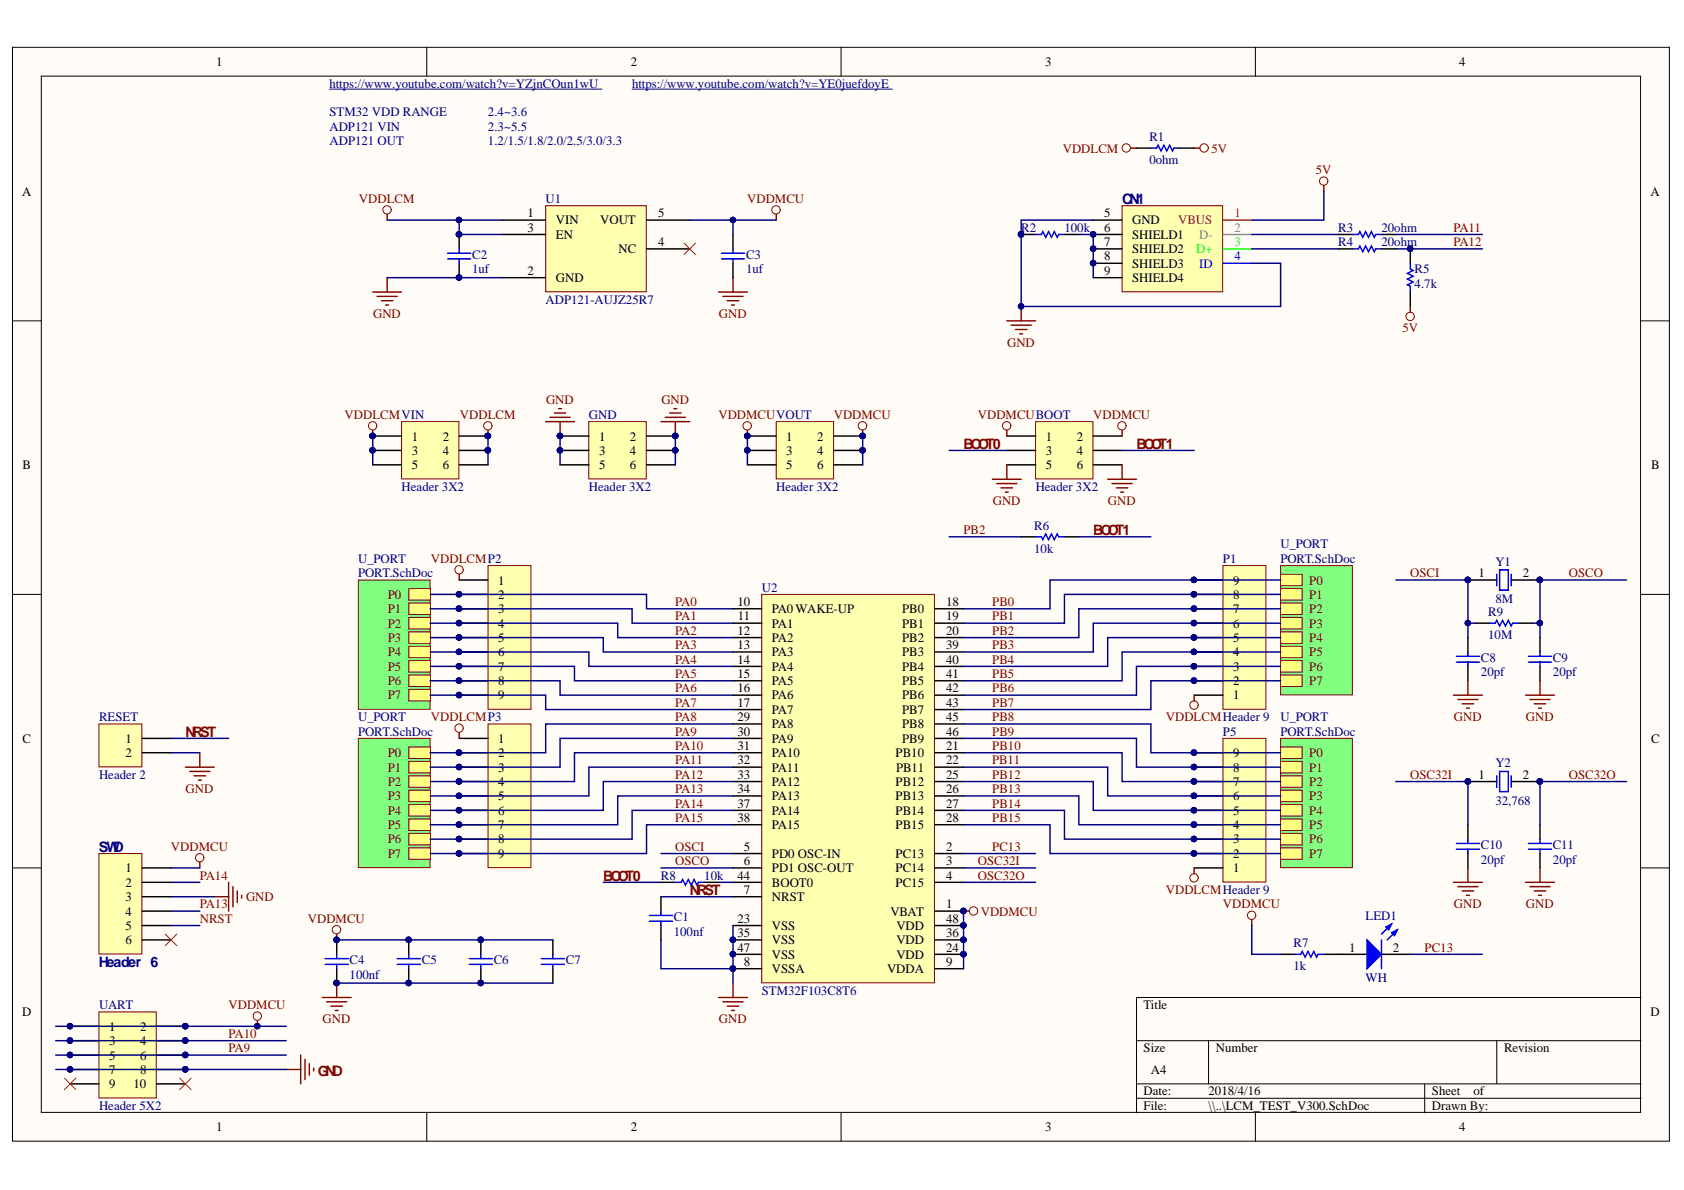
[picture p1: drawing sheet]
<svg xmlns="http://www.w3.org/2000/svg" width="297mm" height="210mm" viewBox="0 0 297 210" stroke-linecap="round" stroke-linejoin="round" font-family="sans-serif">
<defs><g id="words">
<g font-size="2.5" fill="#000080">
<text x="197.9" y="36">CN1</text>
<text x="17.5" y="150.3">SWD</text>
<text x="17.5" y="170.6">Header 6</text>
</g>
<g font-size="2.5" fill="#800000">
<text x="170" y="79.2">BOOT0</text>
<text x="200.5" y="79.2">BOOT1</text>
<text x="192.8" y="94.4">BOOT1</text>
<text x="32.7" y="130">NRST</text>
<text x="106.4" y="155.4">BOOT0</text>
<text x="121.7" y="157.9">NRST</text>
<text x="56.1" y="189.7">GND</text>
</g>
<g font-size="2.3">
<text x="38.2" y="11.7">1</text>
<text x="111.2" y="11.7">2</text>
<text x="184.3" y="11.7">3</text>
<text x="257.4" y="11.7">4</text>
<text x="3.9" y="34.5">A</text>
<text x="291.1" y="34.5">A</text>
<text x="93.1" y="38.3">1</text>
<text x="93.1" y="40.9">3</text>
<text x="98" y="39.6">VIN</text>
<text x="105.9" y="39.6">VOUT</text>
<text x="116.1" y="38.3">5</text>
<text x="194.7" y="38.3">5</text>
<text x="194.7" y="40.9">6</text>
<text x="199.7" y="39.6">GND</text>
<text x="98" y="42.1">EN</text>
<text x="109.1" y="44.7">NC</text>
<text x="116.1" y="43.4">4</text>
<text x="194.7" y="43.4">7</text>
<text x="194.7" y="45.9">8</text>
<text x="199.7" y="42.1">SHIELD1</text>
<text x="199.7" y="44.7">SHIELD2</text>
<text x="199.7" y="47.2">SHIELD3</text>
<text x="93.1" y="48.5">2</text>
<text x="98" y="49.7">GND</text>
<text x="194.7" y="48.5">9</text>
<text x="199.7" y="49.7">SHIELD4</text>
<text x="72.6" y="77.7">1</text>
<text x="78.1" y="77.7">2</text>
<text x="105.7" y="77.7">1</text>
<text x="111.1" y="77.7">2</text>
<text x="138.7" y="77.7">1</text>
<text x="144.2" y="77.7">2</text>
<text x="184.5" y="77.7">1</text>
<text x="189.9" y="77.7">2</text>
<text x="4" y="82.8">B</text>
<text x="72.6" y="80.2">3</text>
<text x="72.6" y="82.8">5</text>
<text x="78.1" y="80.2">4</text>
<text x="78.1" y="82.8">6</text>
<text x="105.7" y="80.2">3</text>
<text x="105.7" y="82.8">5</text>
<text x="111.1" y="80.2">4</text>
<text x="111.1" y="82.8">6</text>
<text x="138.7" y="80.2">3</text>
<text x="138.7" y="82.8">5</text>
<text x="144.2" y="80.2">4</text>
<text x="144.2" y="82.8">6</text>
<text x="184.5" y="80.2">3</text>
<text x="184.5" y="82.8">5</text>
<text x="189.9" y="80.2">4</text>
<text x="189.9" y="82.8">6</text>
<text x="291.2" y="82.8">B</text>
<text x="260.8" y="101.8">1</text>
<text x="268.6" y="101.8">2</text>
<text x="87.9" y="103.1">1</text>
<text x="87.9" y="105.6">2</text>
<text x="130.1" y="106.9">10</text>
<text x="166.9" y="106.9">18</text>
<text x="217.5" y="105.6">8</text>
<text x="217.5" y="103.1">9</text>
<text x="87.9" y="108.2">3</text>
<text x="87.9" y="110.7">4</text>
<text x="87.9" y="113.2">5</text>
<text x="130.1" y="112">12</text>
<text x="130.2" y="109.4">11</text>
<text x="136.2" y="108.2">PA0 WAKE-UP</text>
<text x="136.2" y="110.7">PA1</text>
<text x="136.2" y="113.2">PA2</text>
<text x="159.1" y="108.2">PB0</text>
<text x="159.1" y="110.7">PB1</text>
<text x="159.1" y="113.2">PB2</text>
<text x="166.9" y="109.4">19</text>
<text x="166.9" y="112">20</text>
<text x="217.5" y="113.2">5</text>
<text x="217.5" y="110.7">6</text>
<text x="217.5" y="108.2">7</text>
<text x="87.9" y="115.8">6</text>
<text x="87.9" y="118.3">7</text>
<text x="130.1" y="114.5">13</text>
<text x="130.1" y="117">14</text>
<text x="130.1" y="119.6">15</text>
<text x="136.2" y="115.8">PA3</text>
<text x="136.2" y="118.3">PA4</text>
<text x="159.1" y="115.8">PB3</text>
<text x="159.1" y="118.3">PB4</text>
<text x="166.9" y="114.5">39</text>
<text x="166.9" y="117">40</text>
<text x="166.9" y="119.6">41</text>
<text x="217.5" y="118.3">3</text>
<text x="217.5" y="115.8">4</text>
<text x="87.9" y="120.8">8</text>
<text x="87.9" y="123.4">9</text>
<text x="130.1" y="122.1">16</text>
<text x="130.1" y="124.6">17</text>
<text x="136.2" y="120.8">PA5</text>
<text x="136.2" y="123.4">PA6</text>
<text x="136.2" y="125.9">PA7</text>
<text x="159.1" y="120.8">PB5</text>
<text x="159.1" y="123.4">PB6</text>
<text x="159.1" y="125.9">PB7</text>
<text x="166.9" y="122.1">42</text>
<text x="166.9" y="124.6">43</text>
<text x="217.5" y="123.4">1</text>
<text x="217.5" y="120.8">2</text>
<text x="4" y="131">C</text>
<text x="22.2" y="131">1</text>
<text x="87.9" y="131">1</text>
<text x="130.1" y="127.2">29</text>
<text x="130.1" y="129.8">30</text>
<text x="136.2" y="128.5">PA8</text>
<text x="136.2" y="131">PA9</text>
<text x="159.1" y="128.5">PB8</text>
<text x="159.1" y="131">PB9</text>
<text x="166.9" y="127.2">45</text>
<text x="166.9" y="129.8">46</text>
<text x="291.2" y="131">C</text>
<text x="22.2" y="133.6">2</text>
<text x="87.9" y="133.6">2</text>
<text x="87.9" y="136.1">3</text>
<text x="130.1" y="132.3">31</text>
<text x="130.1" y="134.8">32</text>
<text x="130.1" y="137.4">33</text>
<text x="136.2" y="133.6">PA10</text>
<text x="136.2" y="136.1">PA11</text>
<text x="158" y="133.6">PB10</text>
<text x="158.1" y="136.1">PB11</text>
<text x="166.9" y="132.3">21</text>
<text x="166.9" y="134.8">22</text>
<text x="166.9" y="137.4">25</text>
<text x="217.5" y="136.1">8</text>
<text x="217.5" y="133.6">9</text>
<text x="260.8" y="137.4">1</text>
<text x="268.6" y="137.4">2</text>
<text x="87.9" y="138.6">4</text>
<text x="87.9" y="141.2">5</text>
<text x="87.9" y="143.7">6</text>
<text x="130.1" y="139.9">34</text>
<text x="130.1" y="142.4">37</text>
<text x="136.2" y="138.6">PA12</text>
<text x="136.2" y="141.2">PA13</text>
<text x="136.2" y="143.7">PA14</text>
<text x="158" y="138.6">PB12</text>
<text x="158" y="141.2">PB13</text>
<text x="158" y="143.7">PB14</text>
<text x="166.9" y="139.9">26</text>
<text x="166.9" y="142.4">27</text>
<text x="217.5" y="143.7">5</text>
<text x="217.5" y="141.2">6</text>
<text x="217.5" y="138.6">7</text>
<text x="87.9" y="146.2">7</text>
<text x="87.9" y="148.8">8</text>
<text x="130.1" y="145">38</text>
<text x="136.2" y="146.2">PA15</text>
<text x="158" y="146.2">PB15</text>
<text x="166.9" y="145">28</text>
<text x="217.5" y="148.8">3</text>
<text x="217.5" y="146.2">4</text>
<text x="22.2" y="153.8">1</text>
<text x="87.9" y="151.3">9</text>
<text x="130.1" y="155.2">44</text>
<text x="131.2" y="150">5</text>
<text x="131.2" y="152.6">6</text>
<text x="136.2" y="151.3">PD0 OSC-IN</text>
<text x="136.2" y="153.8">PD1 OSC-OUT</text>
<text x="158" y="151.3">PC13</text>
<text x="158" y="153.8">PC14</text>
<text x="166.9" y="150">2</text>
<text x="166.9" y="152.6">3</text>
<text x="166.9" y="155.2">4</text>
<text x="217.5" y="153.8">1</text>
<text x="217.5" y="151.3">2</text>
<text x="22.2" y="156.4">2</text>
<text x="22.2" y="159">3</text>
<text x="22.2" y="161.5">4</text>
<text x="131.2" y="157.7">7</text>
<text x="136.2" y="159">NRST</text>
<text x="136.2" y="156.4">BOOT0</text>
<text x="157.1" y="161.5">VBAT</text>
<text x="158" y="156.4">PC15</text>
<text x="166.9" y="160.2">1</text>
<text x="22.2" y="164">5</text>
<text x="22.2" y="166.6">6</text>
<text x="130.1" y="162.8">23</text>
<text x="130.1" y="165.3">35</text>
<text x="130.1" y="167.8">47</text>
<text x="136.2" y="164">VSS</text>
<text x="136.2" y="166.6">VSS</text>
<text x="158.1" y="166.6">VDD</text>
<text x="158.1" y="164">VDD</text>
<text x="166.9" y="167.8">24</text>
<text x="166.9" y="165.3">36</text>
<text x="166.9" y="162.8">48</text>
<text x="238" y="167.8">1</text>
<text x="245.7" y="167.8">2</text>
<text x="131.2" y="170.4">8</text>
<text x="136.2" y="171.6">VSSA</text>
<text x="136.2" y="169.1">VSS</text>
<text x="156.5" y="171.6">VDDA</text>
<text x="158.1" y="169.1">VDD</text>
<text x="166.9" y="170.4">9</text>
<text x="3.9" y="179.2">D</text>
<text x="201.7" y="178">Title</text>
<text x="291.1" y="179.2">D</text>
<text x="19.2" y="181.8">1</text>
<text x="19.2" y="184.4">3</text>
<text x="24.7" y="181.8">2</text>
<text x="24.7" y="184.4">4</text>
<text x="201.7" y="185.6">Size</text>
<text x="214.5" y="185.6">Number</text>
<text x="265.3" y="185.6">Revision</text>
<text x="19.2" y="186.9">5</text>
<text x="19.2" y="189.4">7</text>
<text x="19.2" y="192">9</text>
<text x="23.6" y="192">10</text>
<text x="24.7" y="186.9">6</text>
<text x="24.7" y="189.4">8</text>
<text x="203" y="189.4">A4</text>
<text x="201.7" y="193.2">Date:</text>
<text x="201.7" y="195.8">File:</text>
<text x="213.2" y="193.2">2018/4/16</text>
<text x="213.2" y="195.8">\\..\LCM_TEST_V300.SchDoc</text>
<text x="252.6" y="193.2">Sheet</text>
<text x="252.6" y="195.8">Drawn By:</text>
<text x="259.9" y="193.2">of</text>
<text x="38.2" y="199.6">1</text>
<text x="111.2" y="199.6">2</text>
<text x="184.3" y="199.6">3</text>
<text x="257.4" y="199.6">4</text>
</g>
<g font-size="2.3" fill="#000080">
<text x="58.1" y="15.5">https://www.youtube.com/watch?v=YZjnCOun1wU</text>
<text x="111.5" y="15.5">https://www.youtube.com/watch?v=YE0juefdoyE</text>
<text x="58.1" y="20.5">STM32 VDD RANGE</text>
<text x="58.1" y="23.1">ADP121 VIN</text>
<text x="86.1" y="20.5">2.4~3.6</text>
<text x="86.1" y="23.1">2.3~5.5</text>
<text x="58.1" y="25.6">ADP121 OUT</text>
<text x="86.1" y="25.6">1.2/1.5/1.8/2.0/2.5/3.0/3.3</text>
<text x="202.7" y="28.9">0ohm</text>
<text x="202.7" y="24.9">R1</text>
<text x="96.2" y="35.8">U1</text>
<text x="180.1" y="40.9">R2</text>
<text x="187.8" y="40.9">100k</text>
<text x="236.1" y="40.9">R3</text>
<text x="243.7" y="40.9">20ohm</text>
<text x="83.3" y="45.7">C2</text>
<text x="131.6" y="45.7">C3</text>
<text x="236.1" y="43.4">R4</text>
<text x="243.7" y="43.4">20ohm</text>
<text x="83.3" y="48.2">1uf</text>
<text x="96.2" y="53.6">ADP121-AUJZ25R7</text>
<text x="131.6" y="48.2">1uf</text>
<text x="249.5" y="50.8">4.7k</text>
<text x="249.5" y="48.2">R5</text>
<text x="103.9" y="73.9">GND</text>
<text x="70.8" y="86.6">Header 3X2</text>
<text x="103.9" y="86.6">Header 3X2</text>
<text x="136.9" y="86.6">Header 3X2</text>
<text x="182.7" y="86.6">Header 3X2</text>
<text x="182.4" y="93.4">R6</text>
<text x="63.2" y="99.3">U_PORT</text>
<text x="63.2" y="101.8">PORT.SchDoc</text>
<text x="182.4" y="97.5">10k</text>
<text x="215.7" y="99.3">P1</text>
<text x="225.9" y="96.7">U_PORT</text>
<text x="225.9" y="99.3">PORT.SchDoc</text>
<text x="263.8" y="99.8">Y1</text>
<text x="134.4" y="104.4">U2</text>
<text x="263.8" y="106.4">8M</text>
<text x="262.5" y="112.7">10M</text>
<text x="262.5" y="108.7">R9</text>
<text x="261.2" y="119.3">20pf</text>
<text x="261.2" y="116.8">C8</text>
<text x="273.9" y="119.3">20pf</text>
<text x="273.9" y="116.8">C9</text>
<text x="17.5" y="127.2">RESET</text>
<text x="63.2" y="127.2">U_PORT</text>
<text x="63.2" y="129.8">PORT.SchDoc</text>
<text x="215.7" y="129.8">P5</text>
<text x="225.9" y="127.2">U_PORT</text>
<text x="225.9" y="129.8">PORT.SchDoc</text>
<text x="17.5" y="137.4">Header 2</text>
<text x="263.8" y="135.3">Y2</text>
<text x="263.8" y="141.9">32,768</text>
<text x="261.2" y="149.8">C10</text>
<text x="273.9" y="149.8">C11</text>
<text x="116.6" y="155.2">R8</text>
<text x="124.2" y="155.2">10k</text>
<text x="261.2" y="152.3">20pf</text>
<text x="273.9" y="152.3">20pf</text>
<text x="118.9" y="165">100nf</text>
<text x="118.9" y="162.5">C1</text>
<text x="228.2" y="167.1">R7</text>
<text x="240.9" y="162.3">LED1</text>
<text x="61.7" y="172.7">100nf</text>
<text x="61.7" y="170.1">C4</text>
<text x="74.4" y="170.1">C5</text>
<text x="87.1" y="170.1">C6</text>
<text x="99.8" y="170.1">C7</text>
<text x="228.2" y="171.1">1k</text>
<text x="240.9" y="173.2">WH</text>
<text x="17.5" y="178">UART</text>
<text x="134.4" y="175.4">STM32F103C8T6</text>
<text x="17.5" y="195.8">Header 5X2</text>
</g>
<g font-size="2.3" fill="#800000">
<text x="187.5" y="26.9">VDDLCM</text>
<text x="213.7" y="26.9">5V</text>
<text x="63.3" y="35.8">VDDLCM</text>
<text x="131.8" y="35.8">VDDMCU</text>
<text x="232.1" y="30.7">5V</text>
<text x="256.4" y="40.9">PA11</text>
<text x="256.4" y="43.4">PA12</text>
<text x="65.8" y="56.1">GND</text>
<text x="126.8" y="56.1">GND</text>
<text x="247.4" y="58.6">5V</text>
<text x="177.7" y="61.2">GND</text>
<text x="96.3" y="71.3">GND</text>
<text x="116.7" y="71.3">GND</text>
<text x="60.8" y="73.9">VDDLCMVIN</text>
<text x="81.1" y="73.9">VDDLCM</text>
<text x="126.7" y="73.9">VDDMCUVOUT</text>
<text x="147.1" y="73.9">VDDMCU</text>
<text x="172.5" y="73.9">VDDMCUBOOT</text>
<text x="192.8" y="73.9">VDDMCU</text>
<text x="175.1" y="89.1">GND</text>
<text x="195.4" y="89.1">GND</text>
<text x="170" y="94.2">PB2</text>
<text x="76" y="99.3">VDDLCMP2</text>
<text x="248.8" y="101.8">OSCI</text>
<text x="276.7" y="101.8">OSCO</text>
<text x="68.4" y="105.6">P0</text>
<text x="119.1" y="106.9">PA0</text>
<text x="175" y="106.9">PB0</text>
<text x="230.9" y="103.1">P0</text>
<text x="230.9" y="105.6">P1</text>
<text x="68.4" y="108.2">P1</text>
<text x="68.4" y="110.7">P2</text>
<text x="68.4" y="113.2">P3</text>
<text x="119.1" y="109.4">PA1</text>
<text x="119.1" y="112">PA2</text>
<text x="175" y="109.4">PB1</text>
<text x="175" y="112">PB2</text>
<text x="230.9" y="108.2">P2</text>
<text x="230.9" y="110.7">P3</text>
<text x="230.9" y="113.2">P4</text>
<text x="68.4" y="115.8">P4</text>
<text x="68.4" y="118.3">P5</text>
<text x="119.1" y="119.6">PA5</text>
<text x="119.1" y="114.5">PA3</text>
<text x="119.1" y="117">PA4</text>
<text x="175" y="114.5">PB3</text>
<text x="175" y="117">PB4</text>
<text x="175" y="119.6">PB5</text>
<text x="230.9" y="115.8">P5</text>
<text x="230.9" y="118.3">P6</text>
<text x="68.4" y="120.8">P6</text>
<text x="68.4" y="123.4">P7</text>
<text x="119.1" y="122.1">PA6</text>
<text x="119.1" y="124.6">PA7</text>
<text x="175" y="122.1">PB6</text>
<text x="175" y="124.6">PB7</text>
<text x="230.9" y="120.8">P7</text>
<text x="76" y="127.2">VDDLCMP3</text>
<text x="119.1" y="129.8">PA9</text>
<text x="119.1" y="127.2">PA8</text>
<text x="175" y="127.2">PB8</text>
<text x="175" y="129.8">PB9</text>
<text x="205.7" y="127.2">VDDLCMHeader 9</text>
<text x="256.5" y="127.2">GND</text>
<text x="269.1" y="127.2">GND</text>
<text x="68.4" y="133.6">P0</text>
<text x="68.4" y="136.1">P1</text>
<text x="119.1" y="132.3">PA10</text>
<text x="119.1" y="134.8">PA11</text>
<text x="119.1" y="137.4">PA12</text>
<text x="175" y="132.3">PB10</text>
<text x="175" y="134.8">PB11</text>
<text x="175" y="137.4">PB12</text>
<text x="230.9" y="133.6">P0</text>
<text x="230.9" y="136.1">P1</text>
<text x="248.8" y="137.4">OSC32I</text>
<text x="276.7" y="137.4">OSC32O</text>
<text x="32.7" y="139.9">GND</text>
<text x="68.4" y="138.6">P2</text>
<text x="68.4" y="141.2">P3</text>
<text x="68.4" y="143.7">P4</text>
<text x="119.1" y="139.9">PA13</text>
<text x="119.1" y="142.4">PA14</text>
<text x="175" y="139.9">PB13</text>
<text x="175" y="142.4">PB14</text>
<text x="230.9" y="138.6">P2</text>
<text x="230.9" y="141.2">P3</text>
<text x="230.9" y="143.7">P4</text>
<text x="68.4" y="146.2">P5</text>
<text x="68.4" y="148.8">P6</text>
<text x="119.1" y="145">PA15</text>
<text x="175" y="145">PB15</text>
<text x="230.9" y="146.2">P5</text>
<text x="230.9" y="148.8">P6</text>
<text x="30.2" y="150">VDDMCU</text>
<text x="35.2" y="155.2">PA14</text>
<text x="68.4" y="151.3">P7</text>
<text x="119.1" y="150">OSCI</text>
<text x="119.1" y="152.6">OSCO</text>
<text x="172.5" y="155.2">OSC32O</text>
<text x="172.5" y="152.6">OSC32I</text>
<text x="175" y="150">PC13</text>
<text x="230.9" y="151.3">P7</text>
<text x="35.2" y="160.2">PA13</text>
<text x="43.4" y="159">GND</text>
<text x="173" y="161.5">VDDMCU</text>
<text x="205.7" y="157.7">VDDLCMHeader 9</text>
<text x="215.7" y="160.2">VDDMCU</text>
<text x="256.5" y="160.2">GND</text>
<text x="269.1" y="160.2">GND</text>
<text x="35.2" y="162.8">NRST</text>
<text x="54.3" y="162.8">VDDMCU</text>
<text x="251.3" y="167.8">PC13</text>
<text x="40.3" y="178">VDDMCU</text>
<text x="40.3" y="185.6">PA9</text>
<text x="40.3" y="183.1">PA10</text>
<text x="56.9" y="180.5">GND</text>
<text x="126.8" y="180.5">GND</text>
</g>
<g font-size="2.3" fill="#f00">
<text x="207.8" y="39.6">VBUS</text>
<text x="217.7" y="38.3">1</text>
</g>
<g font-size="2.3" fill="#808080">
<text x="217.7" y="40.9">2</text>
<text x="211.5" y="42.1">D-</text>
</g>
<g font-size="2.3" fill="#0f0">
<text x="211" y="44.7">D+</text>
<text x="217.7" y="43.4">3</text>
</g>
<g font-size="2.3" fill="#00f">
<text x="211.5" y="47.2">ID</text>
<text x="217.7" y="45.9">4</text>
</g>
</g></defs>
<g fill="#fffcf8" stroke="#000" stroke-width=".18">
<path d="M2.2 8.3h292.3v193h-292.3z"/>
<path d="M7.3 13.4h282.1v182.8h-282.1z"/>
</g>
<g fill="none" stroke="#000" stroke-width=".18">
<path d="M75.3 8.3v5.1M148.4 8.3v5.1M221.4 8.3v5.1M2.2 56.6h5.1M289.4 56.6h5.1M2.2 104.8h5.1M289.4 104.8h5.1M2.2 153.1h5.1M289.4 153.1h5.1M289.4 175.9h-88.9v20.4M75.3 196.3v5M148.4 196.3v5"/>
<path d="M200.5 183.6h88.9M200.5 191.2h88.9M200.5 193.7h88.9M213.2 183.6v7.6M221.4 196.3v5M251.3 191.2v5.1M264 183.6v7.6"/>
</g>
<path d="M134.4 104.8h30.4v68.6h-30.4z" fill="#ffffb0" stroke="#800000" stroke-width=".18"/>
<g fill="none" stroke="#000" stroke-width=".26">
<path d="M129.3 107.4h5.1M129.3 109.9h5.1M129.3 112.5h5.1M129.3 115h5.1M129.3 117.5h5.1M164.9 107.4h5.1M164.9 109.9h5.1M164.9 112.5h5.1M164.9 115h5.1M164.9 117.5h5.1M129.3 120.1h5.1M129.3 122.6h5.1"/>
<path d="M129.3 125.2h5.1M129.3 132.8h5.1M129.3 135.3h5.1M129.3 137.9h5.1M129.3 127.7h5.1M129.3 130.2h5.1M164.9 120.1h5.1M164.9 122.6h5.1M164.9 125.2h5.1M164.9 132.8h5.1M164.9 135.3h5.1M164.9 137.9h5.1"/>
<path d="M164.9 127.7h5.1M164.9 130.2h5.1M116.6 158.2v2.5M129.3 150.6h5.1M129.3 153.1h5.1M129.3 155.6h5.1M129.3 158.2h5.1M129.3 140.4h5.1M129.3 142.9h5.1M129.3 145.5h5.1M164.9 150.6h5.1M164.9 153.1h5.1"/>
<path d="M164.9 155.6h5.1M164.9 140.4h5.1M164.9 142.9h5.1M164.9 145.5h5.1M116.6 163.3v2.5M129.3 170.9h5.1M129.3 163.3h5.1M129.3 168.3h5.1M129.3 165.8h5.1M164.9 160.7h5.1M164.9 170.9h5.1M164.9 163.3h5.1"/>
<path d="M164.9 168.3h5.1M164.9 165.8h5.1"/>
</g>
<g fill="#000080" stroke="#000080" stroke-width=".18">
<circle cx="169.9" cy="160.7" r=".48"/>
<circle cx="129.3" cy="170.8" r=".48"/>
<circle cx="169.9" cy="168.3" r=".48"/>
<circle cx="129.3" cy="165.8" r=".48"/>
<circle cx="169.9" cy="165.8" r=".48"/>
<circle cx="129.3" cy="168.3" r=".48"/>
<circle cx="169.9" cy="163.2" r=".48"/>
</g>
<path d="M114.5 162.5h4.1M114.5 161.5h4.1M116.6 160.7v.8M116.6 162.5v.8" fill="none" stroke="#00f" stroke-width=".26"/>
<path d="M126.8 175.9h5M127.5 176.7h3.6M128.3 177.5h2M129 178.2h.5M129.3 173.4v2.5" fill="none" stroke="#800000" stroke-width=".26"/>
<path d="M17.5 178.5h10.1v15.2h-10.1z" fill="#ffffb0" stroke="#800000" stroke-width=".18"/>
<path d="M12.4 181h5.1M12.4 183.6h5.1M12.4 186.1h5.1M12.4 188.6h5.1M12.4 191.2h5.1M27.6 181h5.1M27.6 183.6h5.1M27.6 186.1h5.1M27.6 188.6h5.1M27.6 191.2h5.1" fill="none" stroke="#000" stroke-width=".26"/>
<g fill="#000080" stroke="#000080" stroke-width=".18">
<circle cx="12.3" cy="181" r=".48"/>
<circle cx="32.7" cy="181" r=".48"/>
<circle cx="12.3" cy="183.5" r=".48"/>
<circle cx="32.7" cy="183.5" r=".48"/>
<circle cx="12.3" cy="186.1" r=".48"/>
<circle cx="32.7" cy="186.1" r=".48"/>
<circle cx="12.3" cy="188.6" r=".48"/>
<circle cx="32.7" cy="188.6" r=".48"/>
</g>
<path d="M50.5 188.6h2.5M53 186.1v5.1M53.8 186.9v3.5M54.6 187.6v2.1M55.3 188.4v.5" fill="none" stroke="#800000" stroke-width=".26"/>
<path d="M17.5 150.6h7.5v17.7h-7.5z" fill="#ffffb0" stroke="#800000" stroke-width=".18"/>
<path d="M25.1 153.1h5.1M25.1 155.6h5.1M25.1 158.2h5.1M25.1 160.7h5.1M25.1 163.3h5.1M25.1 165.8h5.1" fill="none" stroke="#000" stroke-width=".26"/>
<path d="M37.8 158.2h2.5M40.3 155.6v5.1M41.1 156.4v3.6M41.9 157.2v2M42.6 157.9v.5" fill="none" stroke="#800000" stroke-width=".26"/>
<path d="M29.1 164.8l2.1 2M31.2 164.8l-2.1 2" fill="none" stroke="#f00" stroke-width=".18"/>
<path d="M96.2 36.3h17.8v15.2h-17.8z" fill="#ffffb0" stroke="#800000" stroke-width=".18"/>
<path d="M88.6 38.8h7.6M114 38.8h7.7M81 41.4v2.5M81 46.4v2.6M88.6 49h7.6M88.6 41.4h7.6M114 43.9h7.7M129.3 41.4v2.5M129.3 46.4v2.6" fill="none" stroke="#000" stroke-width=".26"/>
<g fill="none" stroke="#800000" stroke-width=".18">
<circle cx="68.3" cy="37" r=".74"/>
<circle cx="136.9" cy="37" r=".74"/>
</g>
<path d="M68.3 37.8v1M136.9 37.8v1M65.7 51.5h5.1M66.5 52.3h3.6M67.3 53h2M68 53.8h.5M68.3 49v2.5M126.8 51.5h5M127.5 52.3h3.6M128.3 53h2M129 53.8h.5M129.3 49v2.5" fill="none" stroke="#800000" stroke-width=".26"/>
<g fill="#000080" stroke="#000080" stroke-width=".18">
<circle cx="81" cy="49" r=".49"/>
<circle cx="81" cy="41.3" r=".49"/>
</g>
<path d="M79 45.7h4M79 44.7h4M81 43.9v.8M81 45.7v.7M127.3 45.7h4M127.3 44.7h4M129.3 43.9v.8M129.3 45.7v.7" fill="none" stroke="#00f" stroke-width=".26"/>
<path d="M120.7 42.9l2 2M122.7 42.9l-2 2" fill="none" stroke="#f00" stroke-width=".18"/>
<path d="M17.5 127.7h7.5v7.6h-7.5z" fill="#ffffb0" stroke="#800000" stroke-width=".18"/>
<path d="M25.1 130.2h5.1M25.1 132.8h5.1M59.4 165.8v2.5M59.4 170.9v2.5M72.1 165.8v2.5M72.1 170.9v2.5M84.8 165.8v2.5M84.8 170.9v2.5M97.5 165.8v2.5M97.5 170.9v2.5" fill="none" stroke="#000" stroke-width=".26"/>
<g fill="none" stroke="#800000" stroke-width=".26">
<path d="M32.7 135.3h5.1M33.5 136.1h3.5M34.2 136.8h2.1M35 137.6h.5M35.2 132.8v2.5M35.2 152.1v1M56.8 175.9h5.1M57.6 176.7h3.6M58.4 177.5h2M59.1 178.2h.5M59.4 164.8v1M59.4 173.4v2.5"/>
<path d="M170 160.7h1M45.4 180v1"/>
</g>
<g fill="none" stroke="#800000" stroke-width=".18">
<circle cx="35.2" cy="151.3" r=".74"/>
<circle cx="45.4" cy="179.2" r=".74"/>
<circle cx="59.4" cy="164" r=".74"/>
<circle cx="171.7" cy="160.7" r=".74"/>
</g>
<g fill="#000080" stroke="#000080" stroke-width=".18">
<circle cx="169.9" cy="160.7" r=".48"/>
<circle cx="59.4" cy="165.8" r=".48"/>
<circle cx="59.4" cy="173.4" r=".48"/>
<circle cx="72.1" cy="165.8" r=".48"/>
<circle cx="72.1" cy="173.4" r=".48"/>
<circle cx="84.8" cy="165.8" r=".48"/>
<circle cx="84.8" cy="173.4" r=".48"/>
<circle cx="45.4" cy="181" r=".49"/>
</g>
<g fill="none" stroke="#00f" stroke-width=".26">
<path d="M57.4 169.1h4M57.4 170.1h4M59.4 168.3v.8M59.4 170.1v.8M70.1 169.1h4M70.1 170.1h4M72.1 168.3v.8M72.1 170.1v.8M82.8 169.1h4M82.8 170.1h4M84.8 168.3v.8M84.8 170.1v.8"/>
<path d="M95.5 169.1h4.1M95.5 170.1h4.1M97.5 168.3v.8M97.5 170.1v.8"/>
</g>
<path d="M63.2 102.3h12.7v22.8h-12.7z" fill="#80ff80" stroke="#800000" stroke-width=".18"/>
<path d="M72.1 103.8h3.8v2.1h-3.8z" fill-rule="evenodd" fill="#ffff80"/>
<path d="M72.1 103.8h3.8v2.1h-3.8z" fill="none" stroke="#800000" stroke-width=".18"/>
<path d="M72.1 106.4h3.8v2h-3.8z" fill-rule="evenodd" fill="#ffff80"/>
<path d="M72.1 106.4h3.8v2h-3.8z" fill="none" stroke="#800000" stroke-width=".18"/>
<path d="M72.1 108.9h3.8v2h-3.8z" fill-rule="evenodd" fill="#ffff80"/>
<path d="M72.1 108.9h3.8v2h-3.8z" fill="none" stroke="#800000" stroke-width=".18"/>
<path d="M72.1 111.4h3.8v2.1h-3.8z" fill-rule="evenodd" fill="#ffff80"/>
<path d="M72.1 111.4h3.8v2.1h-3.8z" fill="none" stroke="#800000" stroke-width=".18"/>
<path d="M72.1 114h3.8v2h-3.8z" fill-rule="evenodd" fill="#ffff80"/>
<path d="M72.1 114h3.8v2h-3.8z" fill="none" stroke="#800000" stroke-width=".18"/>
<path d="M72.1 116.5h3.8v2.1h-3.8z" fill-rule="evenodd" fill="#ffff80"/>
<path d="M72.1 116.5h3.8v2.1h-3.8z" fill="none" stroke="#800000" stroke-width=".18"/>
<path d="M72.1 119.1h3.8v2h-3.8z" fill-rule="evenodd" fill="#ffff80"/>
<path d="M72.1 119.1h3.8v2h-3.8z" fill="none" stroke="#800000" stroke-width=".18"/>
<path d="M72.1 121.6h3.8v2h-3.8z" fill-rule="evenodd" fill="#ffff80"/>
<path d="M72.1 121.6h3.8v2h-3.8z" fill="none" stroke="#800000" stroke-width=".18"/>
<path d="M63.2 130.2h12.7v22.8h-12.7z" fill="#80ff80" stroke="#800000" stroke-width=".18"/>
<path d="M72.1 131.8h3.8v2h-3.8z" fill-rule="evenodd" fill="#ffff80"/>
<path d="M72.1 131.8h3.8v2h-3.8z" fill="none" stroke="#800000" stroke-width=".18"/>
<path d="M72.1 134.3h3.8v2h-3.8z" fill-rule="evenodd" fill="#ffff80"/>
<path d="M72.1 134.3h3.8v2h-3.8z" fill="none" stroke="#800000" stroke-width=".18"/>
<path d="M72.1 136.8h3.8v2.1h-3.8z" fill-rule="evenodd" fill="#ffff80"/>
<path d="M72.1 136.8h3.8v2.1h-3.8z" fill="none" stroke="#800000" stroke-width=".18"/>
<path d="M72.1 139.4h3.8v2h-3.8z" fill-rule="evenodd" fill="#ffff80"/>
<path d="M72.1 139.4h3.8v2h-3.8z" fill="none" stroke="#800000" stroke-width=".18"/>
<path d="M72.1 141.9h3.8v2.1h-3.8z" fill-rule="evenodd" fill="#ffff80"/>
<path d="M72.1 141.9h3.8v2.1h-3.8z" fill="none" stroke="#800000" stroke-width=".18"/>
<path d="M72.1 144.5h3.8v2h-3.8z" fill-rule="evenodd" fill="#ffff80"/>
<path d="M72.1 144.5h3.8v2h-3.8z" fill="none" stroke="#800000" stroke-width=".18"/>
<path d="M72.1 147h3.8v2h-3.8z" fill-rule="evenodd" fill="#ffff80"/>
<path d="M72.1 147h3.8v2h-3.8z" fill="none" stroke="#800000" stroke-width=".18"/>
<path d="M72.1 149.5h3.8v2.1h-3.8z" fill-rule="evenodd" fill="#ffff80"/>
<path d="M72.1 149.5h3.8v2.1h-3.8z" fill="none" stroke="#800000" stroke-width=".18"/>
<path d="M225.9 99.8h12.6v22.8h-12.6z" fill="#80ff80" stroke="#800000" stroke-width=".18"/>
<path d="M225.9 101.3h3.8v2h-3.8z" fill-rule="evenodd" fill="#ffff80"/>
<path d="M225.9 101.3h3.8v2h-3.8z" fill="none" stroke="#800000" stroke-width=".18"/>
<path d="M225.9 103.8h3.8v2.1h-3.8z" fill-rule="evenodd" fill="#ffff80"/>
<path d="M225.9 103.8h3.8v2.1h-3.8z" fill="none" stroke="#800000" stroke-width=".18"/>
<path d="M225.9 106.4h3.8v2h-3.8z" fill-rule="evenodd" fill="#ffff80"/>
<path d="M225.9 106.4h3.8v2h-3.8z" fill="none" stroke="#800000" stroke-width=".18"/>
<path d="M225.9 108.9h3.8v2h-3.8z" fill-rule="evenodd" fill="#ffff80"/>
<path d="M225.9 108.9h3.8v2h-3.8z" fill="none" stroke="#800000" stroke-width=".18"/>
<path d="M225.9 111.4h3.8v2.1h-3.8z" fill-rule="evenodd" fill="#ffff80"/>
<path d="M225.9 111.4h3.8v2.1h-3.8z" fill="none" stroke="#800000" stroke-width=".18"/>
<path d="M225.9 114h3.8v2h-3.8z" fill-rule="evenodd" fill="#ffff80"/>
<path d="M225.9 114h3.8v2h-3.8z" fill="none" stroke="#800000" stroke-width=".18"/>
<path d="M225.9 116.5h3.8v2.1h-3.8z" fill-rule="evenodd" fill="#ffff80"/>
<path d="M225.9 116.5h3.8v2.1h-3.8z" fill="none" stroke="#800000" stroke-width=".18"/>
<path d="M225.9 119.1h3.8v2h-3.8z" fill-rule="evenodd" fill="#ffff80"/>
<path d="M225.9 119.1h3.8v2h-3.8z" fill="none" stroke="#800000" stroke-width=".18"/>
<path d="M225.9 130.2h12.6v22.8h-12.6z" fill="#80ff80" stroke="#800000" stroke-width=".18"/>
<path d="M225.9 131.8h3.8v2h-3.8z" fill-rule="evenodd" fill="#ffff80"/>
<path d="M225.9 131.8h3.8v2h-3.8z" fill="none" stroke="#800000" stroke-width=".18"/>
<path d="M225.9 134.3h3.8v2h-3.8z" fill-rule="evenodd" fill="#ffff80"/>
<path d="M225.9 134.3h3.8v2h-3.8z" fill="none" stroke="#800000" stroke-width=".18"/>
<path d="M225.9 136.8h3.8v2.1h-3.8z" fill-rule="evenodd" fill="#ffff80"/>
<path d="M225.9 136.8h3.8v2.1h-3.8z" fill="none" stroke="#800000" stroke-width=".18"/>
<path d="M225.9 139.4h3.8v2h-3.8z" fill-rule="evenodd" fill="#ffff80"/>
<path d="M225.9 139.4h3.8v2h-3.8z" fill="none" stroke="#800000" stroke-width=".18"/>
<path d="M225.9 141.9h3.8v2.1h-3.8z" fill-rule="evenodd" fill="#ffff80"/>
<path d="M225.9 141.9h3.8v2.1h-3.8z" fill="none" stroke="#800000" stroke-width=".18"/>
<path d="M225.9 144.5h3.8v2h-3.8z" fill-rule="evenodd" fill="#ffff80"/>
<path d="M225.9 144.5h3.8v2h-3.8z" fill="none" stroke="#800000" stroke-width=".18"/>
<path d="M225.9 147h3.8v2h-3.8z" fill-rule="evenodd" fill="#ffff80"/>
<path d="M225.9 147h3.8v2h-3.8z" fill="none" stroke="#800000" stroke-width=".18"/>
<path d="M225.9 149.5h3.8v2.1h-3.8z" fill-rule="evenodd" fill="#ffff80"/>
<path d="M225.9 149.5h3.8v2.1h-3.8z" fill="none" stroke="#800000" stroke-width=".18"/>
<path d="M197.9 36.3h17.8v15.2h-17.8z" fill="#ffffb0" stroke="#800000" stroke-width=".18"/>
<g fill="none" stroke="#000" stroke-width=".26">
<path d="M192.8 38.8h5.1M200.5 26.1h2.5M208.1 26.1h2.5M180.1 41.4h2.6M187.8 41.4h2.5M192.8 41.4h5.1M192.8 43.9h5.1M192.8 46.4h5.1M192.8 49h5.1M236.1 41.4h2.5M236.1 43.9h2.5M243.7 41.4h2.5"/>
<path d="M243.7 43.9h2.5M248.8 43.9v2.5M248.8 51.5v2.6M236.1 168.3h5M243.7 168.3h5.1"/>
</g>
<g fill="#000080" stroke="#000080" stroke-width=".18">
<circle cx="192.8" cy="41.3" r=".48"/>
<circle cx="192.8" cy="43.9" r=".48"/>
<circle cx="192.8" cy="46.4" r=".48"/>
<circle cx="180.1" cy="54" r=".48"/>
<circle cx="180.1" cy="41.3" r=".48"/>
<circle cx="248.7" cy="43.9" r=".48"/>
</g>
<path d="M215.7 38.8h5.1" fill="none" stroke="#f00" stroke-width=".26"/>
<path d="M215.7 41.4h5.1" fill="none" stroke="#808080" stroke-width=".26"/>
<path d="M215.7 43.9h5.1" fill="none" stroke="#0f0" stroke-width=".26"/>
<path d="M215.7 46.4h5.1" fill="none" stroke="#00f" stroke-width=".26"/>
<path d="M199.4 26.1h1.1M210.6 26.1h1M233.5 32.7v1M177.6 56.6h5.1M178.4 57.4h3.5M179.1 58.1h2M179.9 58.9h.5M180.1 54.1v2.5M248.8 54.1v1" fill="none" stroke="#800000" stroke-width=".26"/>
<path d="M203 26.1h1l.3-.5 .5 1 .5-1 .5 1 .5-1 .5 1 .3-.5h1M182.7 41.4h1l.2-.5 .6 1 .5-1 .5 1 .5-1 .5 1 .2-.5h1.1M238.6 43.9h1l.3-.5 .5 1 .5-1 .5 1 .5-1 .5 1 .3-.5h1M238.6 41.4h1l.3-.5 .5 1 .5-1 .5 1 .5-1 .5 1 .3-.5h1M248.8 46.4v1.1l.5 .2-1 .5 1 .5-1 .5 1 .5-1 .5 .5 .3v1" fill="none" stroke="#00c" stroke-width=".26"/>
<g fill="none" stroke="#800000" stroke-width=".18">
<circle cx="198.7" cy="26.1" r=".74"/>
<circle cx="212.4" cy="26.1" r=".74"/>
<circle cx="233.5" cy="31.9" r=".74"/>
<circle cx="248.7" cy="55.8" r=".74"/>
</g>
<path d="M241.1 165.8l2.6 2.5-2.6 2.6z" fill="#00f"/>
<path d="M241.1 165.8l2.6 2.5-2.6 2.6zM245.5 163l-1.8 1.8M246.5 164l-1.8 1.8" fill="none" stroke="#00f" stroke-width=".26"/>
<path d="M245.5 164.5l1-.5-.5 1z" fill="#00f"/>
<path d="M245.5 164.5l1-.5-.5 1z" fill="none" stroke="#00f" stroke-width=".26"/>
<path d="M244.4 163.5l1.1-.5-.6 1z" fill="#00f"/>
<path d="M243.7 165.8v5.1M244.4 163.5l1.1-.5-.6 1z" fill="none" stroke="#00f" stroke-width=".26"/>
<circle cx="220.8" cy="161.4" r=".74" fill="none" stroke="#800000" stroke-width=".18"/>
<path d="M220.8 162.2v1.1" fill="none" stroke="#800000" stroke-width=".26"/>
<path d="M225.9 168.3h2.5M233.5 168.3h2.6" fill="none" stroke="#000" stroke-width=".26"/>
<path d="M228.4 168.3h1l.3-.5 .5 1 .5-1 .5 1 .5-1 .5 1 .3-.5h1" fill="none" stroke="#00c" stroke-width=".26"/>
<path d="M70.8 74.4h10.1v10.1h-10.1z" fill="#ffffb0" stroke="#800000" stroke-width=".18"/>
<path d="M65.7 76.9h5.1M65.7 79.5h5.1M81 76.9h5.1M81 79.5h5.1M65.7 82h5.1M81 82h5.1" fill="none" stroke="#000" stroke-width=".26"/>
<g fill="#000080" stroke="#000080" stroke-width=".18">
<circle cx="65.7" cy="76.9" r=".49"/>
<circle cx="86" cy="76.9" r=".49"/>
<circle cx="65.7" cy="79.4" r=".49"/>
<circle cx="86" cy="79.4" r=".49"/>
</g>
<g fill="none" stroke="#800000" stroke-width=".18">
<circle cx="65.7" cy="75.1" r=".74"/>
<circle cx="86.1" cy="75.1" r=".74"/>
</g>
<path d="M65.7 75.9v1M86.1 75.9v1" fill="none" stroke="#800000" stroke-width=".26"/>
<path d="M103.8 74.4h10.2v10.1h-10.2z" fill="#ffffb0" stroke="#800000" stroke-width=".18"/>
<path d="M98.8 76.9h5.1M98.8 79.5h5.1M114 76.9h5.1M114 79.5h5.1M98.8 82h5.1M114 82h5.1" fill="none" stroke="#000" stroke-width=".26"/>
<g fill="#000080" stroke="#000080" stroke-width=".18">
<circle cx="98.8" cy="76.9" r=".48"/>
<circle cx="119.1" cy="76.9" r=".48"/>
<circle cx="98.8" cy="79.4" r=".48"/>
<circle cx="119.1" cy="79.4" r=".48"/>
</g>
<path d="M96.2 74.4h5.1M97 73.6h3.6M97.8 72.8h2M98.5 72.1h.5M98.8 74.4v2.5M116.6 74.4h5.1M117.3 73.6h3.6M118.1 72.8h2M118.9 72.1h.5M119.1 74.4v2.5" fill="none" stroke="#800000" stroke-width=".26"/>
<path d="M136.9 74.4h10.1v10.1h-10.1z" fill="#ffffb0" stroke="#800000" stroke-width=".18"/>
<path d="M131.8 76.9h5.1M131.8 79.5h5.1M147.1 76.9h5.1M147.1 79.5h5.1M131.8 82h5.1M147.1 82h5.1M180.1 94.7h2.6M187.8 94.7h2.5M116.6 155.6h2.5M124.2 155.6h2.6" fill="none" stroke="#000" stroke-width=".26"/>
<g fill="#000080" stroke="#000080" stroke-width=".18">
<circle cx="131.8" cy="76.9" r=".48"/>
<circle cx="152.1" cy="76.9" r=".48"/>
<circle cx="131.8" cy="79.4" r=".48"/>
<circle cx="152.1" cy="79.4" r=".48"/>
</g>
<g fill="none" stroke="#800000" stroke-width=".18">
<circle cx="131.8" cy="75.1" r=".74"/>
<circle cx="152.1" cy="75.1" r=".74"/>
</g>
<path d="M131.8 75.9v1M152.2 75.9v1" fill="none" stroke="#800000" stroke-width=".26"/>
<path d="M58.1 15.7h48.1M111.5 15.7h45.9" fill="none" stroke="#000080" stroke-width=".18"/>
<path d="M11.4 190.2l2 2M13.4 190.2l-2 2M31.7 190.2l2 2M33.7 190.2l-2 2" fill="none" stroke="#f00" stroke-width=".18"/>
<path d="M182.7 94.7h1l.2 .5 .6-1 .5 1 .5-1 .5 1 .5-1 .2 .5h1.1M119.1 155.6h1l.3-.5 .5 1 .5-1 .5 1 .5-1 .5 1 .3-.5h1" fill="none" stroke="#00c" stroke-width=".26"/>
<path d="M182.7 74.4h10.1v10.1h-10.1z" fill="#ffffb0" stroke="#800000" stroke-width=".18"/>
<g fill="none" stroke="#000" stroke-width=".26">
<path d="M177.6 76.9h5.1M177.6 79.5h5.1M192.8 76.9h5.1M192.8 79.5h5.1M177.6 82h5.1M192.8 82h5.1M258.9 102.3h5.1M258.9 112.5v2.5M258.9 117.5v2.6M260.2 109.9h2.5M266.6 102.3h5M267.8 109.9h2.6"/>
<path d="M271.6 112.5v2.5M271.6 117.5v2.6M258.9 137.9h5.1M266.6 137.9h5M258.9 145.5v2.5M258.9 150.6v2.5M271.6 145.5v2.5M271.6 150.6v2.5"/>
</g>
<g fill="none" stroke="#800000" stroke-width=".18">
<circle cx="177.6" cy="75.1" r=".74"/>
<circle cx="197.9" cy="75.1" r=".74"/>
</g>
<g fill="none" stroke="#800000" stroke-width=".26">
<path d="M177.6 75.9v1M197.9 75.9v1M175 84.5h5.1M175.8 85.3h3.6M176.6 86.1h2M177.3 86.8h.5M177.6 82v2.5M195.4 84.5h5.1M196.1 85.3h3.6M196.9 86.1h2M197.7 86.8h.5M197.9 82v2.5"/>
<path d="M256.4 122.6h5.1M257.1 123.4h3.6M257.9 124.1h2M258.7 124.9h.5M258.9 120.1v2.5M269.1 122.6h5.1M269.9 123.4h3.5M270.6 124.1h2.1M271.4 124.9h.5M271.6 120.1v2.5M256.4 155.6h5.1M257.1 156.4h3.6"/>
<path d="M257.9 157.2h2M258.7 157.9h.5M258.9 153.1v2.5M269.1 155.6h5.1M269.9 156.4h3.5M270.6 157.2h2.1M271.4 157.9h.5M271.6 153.1v2.5"/>
</g>
<g fill="#000080" stroke="#000080" stroke-width=".18">
<circle cx="258.9" cy="137.8" r=".48"/>
<circle cx="271.6" cy="137.8" r=".49"/>
<circle cx="258.9" cy="102.3" r=".48"/>
<circle cx="271.6" cy="102.3" r=".49"/>
</g>
<g fill="none" stroke="#00f" stroke-width=".26">
<path d="M256.9 116.8h4.1M256.9 115.8h4.1M258.9 115v.8M258.9 116.8v.7M264 101.3v2M264.5 100.5h1.5v3.6h-1.5zM266.6 101.3v2M269.6 116.8h4.1M269.6 115.8h4.1M271.6 115v.8M271.6 116.8v.7M264 136.8v2.1"/>
<path d="M264.5 136.1h1.5v3.5h-1.5zM266.6 136.8v2.1M256.9 149.8h4.1M256.9 148.8h4.1M258.9 148v.8M258.9 149.8v.8M269.6 149.8h4.1M269.6 148.8h4.1M271.6 148v.8M271.6 149.8v.8"/>
</g>
<path d="M262.7 109.9h1.1l.2-.5 .5 1 .5-1 .5 1 .5-1 .6 1 .2-.5h1" fill="none" stroke="#00c" stroke-width=".26"/>
<path d="M86.1 99.8h7.6v25.3h-7.6z" fill="#ffffb0" stroke="#800000" stroke-width=".18"/>
<path d="M81 102.3h5.1M81 104.8h5.1M81 107.4h5.1M81 109.9h5.1M81 112.5h5.1M81 115h5.1M81 117.5h5.1M81 120.1h5.1M81 122.6h5.1" fill="none" stroke="#000" stroke-width=".26"/>
<g fill="#000080" stroke="#000080" stroke-width=".18">
<circle cx="81" cy="104.8" r=".49"/>
<circle cx="81" cy="107.4" r=".49"/>
<circle cx="81" cy="109.9" r=".49"/>
<circle cx="81" cy="112.4" r=".49"/>
<circle cx="81" cy="115" r=".49"/>
<circle cx="81" cy="117.5" r=".49"/>
<circle cx="81" cy="120.1" r=".49"/>
<circle cx="81" cy="122.6" r=".49"/>
</g>
<circle cx="81" cy="100.5" r=".74" fill="none" stroke="#800000" stroke-width=".18"/>
<path d="M81 101.3v1" fill="none" stroke="#800000" stroke-width=".26"/>
<path d="M86.1 127.7h7.6v25.3h-7.6z" fill="#ffffb0" stroke="#800000" stroke-width=".18"/>
<path d="M81 130.2h5.1M81 132.8h5.1M81 135.3h5.1M81 137.9h5.1M81 140.4h5.1M81 142.9h5.1M81 145.5h5.1M81 148h5.1M81 150.6h5.1" fill="none" stroke="#000" stroke-width=".26"/>
<g fill="#000080" stroke="#000080" stroke-width=".18">
<circle cx="81" cy="132.8" r=".49"/>
<circle cx="81" cy="135.3" r=".49"/>
<circle cx="81" cy="137.8" r=".49"/>
<circle cx="81" cy="140.4" r=".49"/>
<circle cx="81" cy="142.9" r=".49"/>
<circle cx="81" cy="145.5" r=".49"/>
<circle cx="81" cy="148" r=".49"/>
<circle cx="81" cy="150.5" r=".49"/>
</g>
<circle cx="81" cy="128.4" r=".74" fill="none" stroke="#800000" stroke-width=".18"/>
<path d="M81 129.2v1" fill="none" stroke="#800000" stroke-width=".26"/>
<path d="M215.7 99.8h7.6v25.3h-7.6z" fill="#ffffb0" stroke="#800000" stroke-width=".18"/>
<path d="M210.6 117.5h5.1M210.6 115h5.1M210.6 112.5h5.1M210.6 109.9h5.1M210.6 107.4h5.1M210.6 104.8h5.1M210.6 102.3h5.1M210.6 122.6h5.1M210.6 120.1h5.1" fill="none" stroke="#000" stroke-width=".26"/>
<g fill="#000080" stroke="#000080" stroke-width=".18">
<circle cx="210.6" cy="120.1" r=".49"/>
<circle cx="210.6" cy="117.5" r=".49"/>
<circle cx="210.6" cy="115" r=".49"/>
<circle cx="210.6" cy="112.4" r=".49"/>
<circle cx="210.6" cy="109.9" r=".49"/>
<circle cx="210.6" cy="107.4" r=".49"/>
<circle cx="210.6" cy="104.8" r=".49"/>
<circle cx="210.6" cy="102.3" r=".49"/>
</g>
<circle cx="210.6" cy="124.4" r=".74" fill="none" stroke="#800000" stroke-width=".18"/>
<path d="M210.6 122.6v1" fill="none" stroke="#800000" stroke-width=".26"/>
<path d="M215.7 130.2h7.6v25.4h-7.6z" fill="#ffffb0" stroke="#800000" stroke-width=".18"/>
<path d="M210.6 137.9h5.1M210.6 135.3h5.1M210.6 132.8h5.1M210.6 153.1h5.1M210.6 150.6h5.1M210.6 148h5.1M210.6 145.5h5.1M210.6 142.9h5.1M210.6 140.4h5.1" fill="none" stroke="#000" stroke-width=".26"/>
<g fill="#000080" stroke="#000080" stroke-width=".18">
<circle cx="210.6" cy="150.5" r=".49"/>
<circle cx="210.6" cy="148" r=".49"/>
<circle cx="210.6" cy="145.5" r=".49"/>
<circle cx="210.6" cy="142.9" r=".49"/>
<circle cx="210.6" cy="140.4" r=".49"/>
<circle cx="210.6" cy="137.8" r=".49"/>
<circle cx="210.6" cy="135.3" r=".49"/>
<circle cx="210.6" cy="132.8" r=".49"/>
<circle cx="81" cy="107.4" r=".49"/>
<circle cx="81" cy="109.9" r=".49"/>
<circle cx="81" cy="112.4" r=".49"/>
<circle cx="81" cy="115" r=".49"/>
<circle cx="81" cy="117.5" r=".49"/>
<circle cx="81" cy="120.1" r=".49"/>
<circle cx="81" cy="122.6" r=".49"/>
<circle cx="81" cy="132.8" r=".49"/>
<circle cx="81" cy="135.3" r=".49"/>
<circle cx="81" cy="137.8" r=".49"/>
<circle cx="81" cy="140.4" r=".49"/>
<circle cx="81" cy="142.9" r=".49"/>
<circle cx="81" cy="145.5" r=".49"/>
<circle cx="81" cy="148" r=".49"/>
<circle cx="81" cy="150.5" r=".49"/>
<circle cx="81" cy="104.8" r=".49"/>
<circle cx="210.6" cy="102.3" r=".49"/>
<circle cx="210.6" cy="104.8" r=".49"/>
<circle cx="210.6" cy="107.4" r=".49"/>
<circle cx="210.6" cy="109.9" r=".49"/>
<circle cx="210.6" cy="112.4" r=".49"/>
<circle cx="210.6" cy="115" r=".49"/>
<circle cx="210.6" cy="120.1" r=".49"/>
<circle cx="32.7" cy="188.6" r=".48"/>
<circle cx="12.3" cy="188.6" r=".48"/>
<circle cx="32.7" cy="186.1" r=".48"/>
<circle cx="12.3" cy="186.1" r=".48"/>
<circle cx="32.7" cy="183.5" r=".48"/>
<circle cx="12.3" cy="183.5" r=".48"/>
<circle cx="32.7" cy="181" r=".48"/>
<circle cx="12.3" cy="181" r=".48"/>
<circle cx="45.4" cy="181" r=".49"/>
<circle cx="210.6" cy="117.5" r=".49"/>
<circle cx="81" cy="41.3" r=".49"/>
<circle cx="81" cy="38.8" r=".49"/>
<circle cx="129.3" cy="38.8" r=".48"/>
<circle cx="59.4" cy="165.8" r=".48"/>
<circle cx="72.1" cy="165.8" r=".48"/>
<circle cx="84.8" cy="165.8" r=".48"/>
<circle cx="84.8" cy="173.4" r=".48"/>
<circle cx="72.1" cy="173.4" r=".48"/>
<circle cx="59.4" cy="173.4" r=".48"/>
<circle cx="81" cy="49" r=".49"/>
<circle cx="192.8" cy="46.4" r=".48"/>
<circle cx="192.8" cy="43.9" r=".48"/>
<circle cx="192.8" cy="41.3" r=".48"/>
<circle cx="248.7" cy="43.9" r=".48"/>
<circle cx="180.1" cy="54" r=".48"/>
<circle cx="180.1" cy="41.3" r=".48"/>
<circle cx="65.7" cy="76.9" r=".49"/>
<circle cx="65.7" cy="79.4" r=".49"/>
<circle cx="86" cy="76.9" r=".49"/>
<circle cx="86" cy="79.4" r=".49"/>
<circle cx="98.8" cy="76.9" r=".48"/>
<circle cx="98.8" cy="79.4" r=".48"/>
<circle cx="119.1" cy="76.9" r=".48"/>
<circle cx="119.1" cy="79.4" r=".48"/>
<circle cx="131.8" cy="76.9" r=".48"/>
<circle cx="131.8" cy="79.4" r=".48"/>
<circle cx="152.1" cy="76.9" r=".48"/>
<circle cx="152.1" cy="79.4" r=".48"/>
<circle cx="258.9" cy="102.3" r=".48"/>
<circle cx="271.6" cy="102.3" r=".49"/>
<circle cx="258.9" cy="109.9" r=".48"/>
<circle cx="271.6" cy="109.9" r=".49"/>
<circle cx="258.9" cy="137.8" r=".48"/>
<circle cx="271.6" cy="137.8" r=".49"/>
<circle cx="129.3" cy="170.8" r=".48"/>
<circle cx="129.3" cy="168.3" r=".48"/>
<circle cx="129.3" cy="165.8" r=".48"/>
<circle cx="169.9" cy="168.3" r=".48"/>
<circle cx="169.9" cy="165.8" r=".48"/>
<circle cx="169.9" cy="163.2" r=".48"/>
<circle cx="169.9" cy="160.7" r=".48"/>
</g>
<circle cx="210.6" cy="154.8" r=".74" fill="none" stroke="#800000" stroke-width=".18"/>
<path d="M210.6 153.1v1" fill="none" stroke="#800000" stroke-width=".26"/>
<g fill="none" stroke="#000080" stroke-width=".26">
<path d="M68.3 38.8h20.3M81 38.8v2.6h7.6M121.7 38.8h15.2M129.3 38.8v2.6M192.8 38.8h-12.7v15.3h45.8v-7.7h-5.1M233.5 33.7v5.1h-12.7M68.3 49h20.3M190.3 41.4h2.5v7.6M220.8 43.9h15.3M220.8 41.4h15.3M246.2 43.9h15.3M246.2 41.4h15.3"/>
<path d="M65.7 76.9v5.1M86.1 76.9v5.1M98.8 76.9v5.1M119.1 76.9v5.1M131.8 76.9v5.1M152.2 76.9v5.1M167.4 79.5h10.2M197.9 79.5h12.7M167.4 94.7h12.7M190.3 94.7h12.7M75.9 107.4h35.6v2.5h17.8M75.9 109.9h33.1v2.6h20.3"/>
<path d="M75.9 112.5h30.5v2.5h22.9M75.9 115h28v2.5h25.4M75.9 117.5h25.4v2.6h28M75.9 104.8h38.1v2.6h15.3M225.9 102.3h-40.7v5.1h-15.2M225.9 104.8h-38.1v5.1h-17.8M225.9 107.4h-35.6v5.1h-20.3M225.9 109.9h-33.1v5.1h-22.8M225.9 112.5h-30.5v5h-25.4M225.9 115h-28v5.1h-27.9M225.9 117.5h-25.4v5.1h-30.5M246.2 102.3h12.7v10.2"/>
<path d="M258.9 109.9h1.3M270.4 109.9h1.2M286.9 102.3h-15.3v10.2M30.2 130.2h10.1M30.2 132.8h5M75.9 120.1h22.9v2.5h30.5M75.9 122.6h20.3v2.6h33.1M129.3 127.7h-33.1v5.1h-20.3M129.3 130.2h-30.5v5.1h-22.9M129.3 132.8h-28v5.1h-25.4M129.3 135.3h-25.4v5.1h-28M129.3 137.9h-22.9v5h-30.5"/>
<path d="M170 132.8h27.9v5.1h28M170 135.3h25.4v5.1h30.5M170 127.7h33v5.1h22.9M170 130.2h30.5v5.1h25.4M170 137.9h22.8v5h33.1M225.9 120.1h-22.9v5.1h-33M246.2 137.9h12.7v7.6M286.9 137.9h-15.3v7.6M30.2 158.2h7.6M30.2 153.1h5M30.2 155.6h5M106.4 155.6h10.2"/>
<path d="M116.6 158.2h12.7M116.6 153.1h12.7M116.6 150.6h12.7M126.8 155.6h2.5M129.3 140.4h-20.3v5.1h-33.1M129.3 142.9h-17.8v5.1h-35.6M129.3 145.5h-15.3v5.1h-38.1M170 142.9h17.8v5.1h38.1M170 140.4h20.3v5.1h35.6M170 145.5h15.2v5.1h40.7M170 153.1h12.7M170 155.6h12.7"/>
<path d="M170 150.6h12.7M30.2 160.7h5M30.2 163.3h5M59.4 165.8h38.1M59.4 173.4h38.1M116.6 165.8v5.1h12.7M129.3 163.3v10.1M170 160.7v10.2M220.8 163.3v5h5.1M248.8 168.3h12.7M9.8 188.6h40.7M9.8 186.1h40.7"/>
<path d="M9.8 183.6h40.7M9.8 181h40.7"/>
</g>
<use href="#words"/>
</svg>
